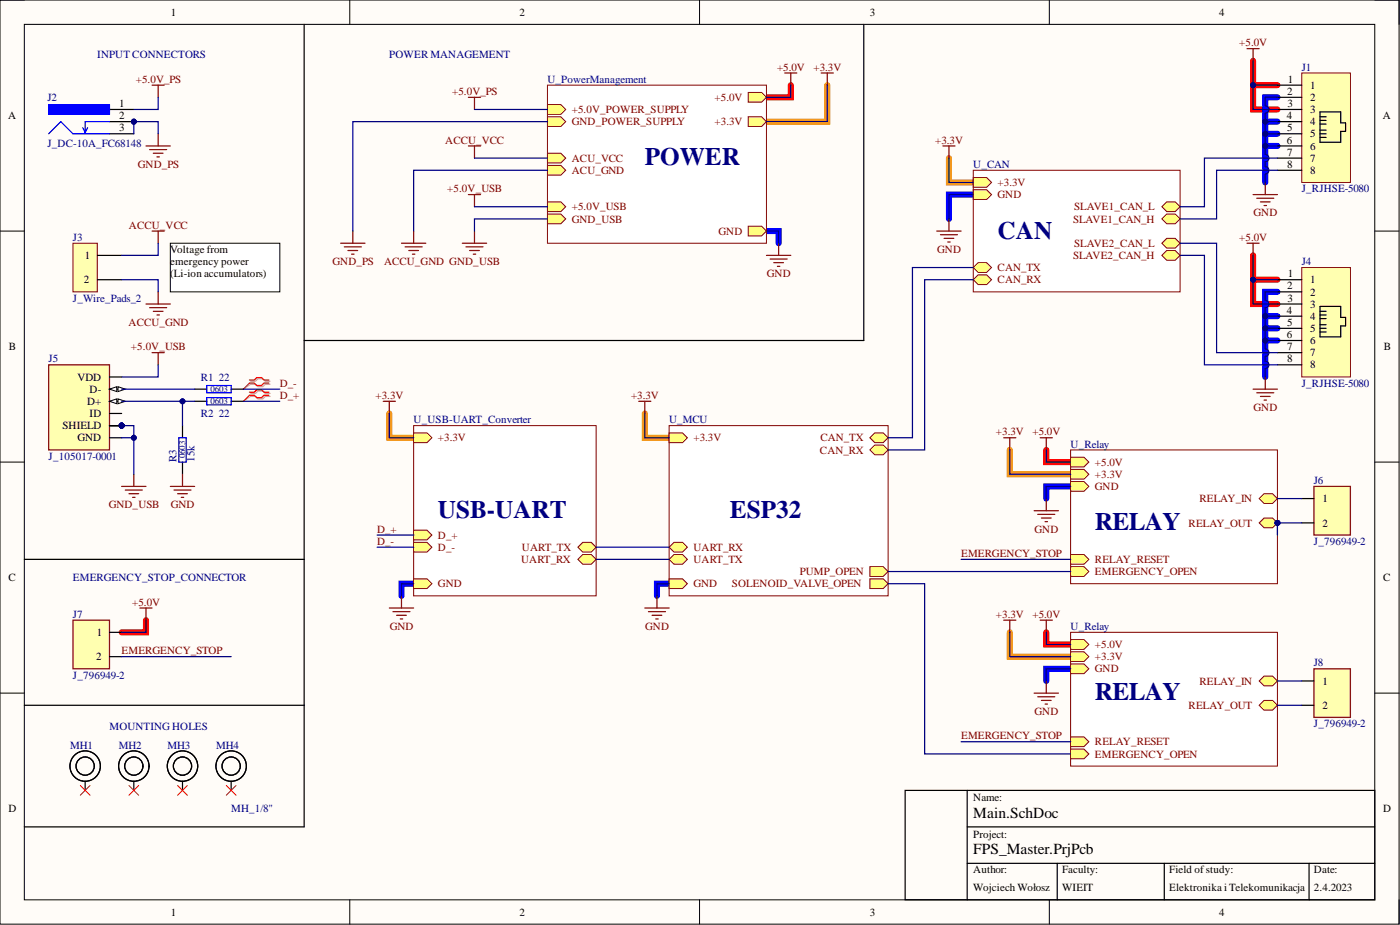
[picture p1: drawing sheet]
<svg xmlns="http://www.w3.org/2000/svg" width="292mm" height="193mm" viewBox="0 0 292 193" stroke-linecap="round" stroke-linejoin="round" font-family="sans-serif">
<defs><g id="words">
<g font-size="5.2" fill="#000080">
<text x="134.5" y="34.4">POWER</text>
<text x="208.1" y="49.9">CAN</text>
<text x="91.4" y="108">USB-UART</text>
<text x="152.3" y="108">ESP32</text>
<text x="228.5" y="110.5">RELAY</text>
<text x="228.5" y="146">RELAY</text>
</g>
<g font-size="3.2">
<text x="203.1" y="170.6">Main.SchDoc</text>
<text x="203.1" y="178.2">FPS_Master.PrjPcb</text>
</g>
<g font-size="2.3">
<text x="35.6" y="3.3">1</text>
<text x="108.4" y="3.3">2</text>
<text x="181.5" y="3.3">3</text>
<text x="254.3" y="3.3">4</text>
<text x="268.7" y="17.3">1</text>
<text x="24.9" y="22.3">1</text>
<text x="268.6" y="19.8">2</text>
<text x="268.6" y="22.3">3</text>
<text x="273.4" y="18.5">1</text>
<text x="273.4" y="21.1">2</text>
<text x="273.4" y="23.6">3</text>
<text x="1.7" y="24.9">A</text>
<text x="24.9" y="24.9">2</text>
<text x="24.9" y="27.4">3</text>
<text x="268.5" y="24.9">4</text>
<text x="268.5" y="29.9">6</text>
<text x="268.6" y="27.4">5</text>
<text x="273.4" y="26.1">4</text>
<text x="273.4" y="28.7">5</text>
<text x="288.5" y="24.9">A</text>
<text x="268.6" y="32.5">7</text>
<text x="268.6" y="35">8</text>
<text x="273.4" y="31.2">6</text>
<text x="273.4" y="33.7">7</text>
<text x="273.4" y="36.3">8</text>
<text x="35.5" y="52.8">Voltage from</text>
<text x="17.5" y="59.1">2</text>
<text x="17.7" y="54">1</text>
<text x="35.5" y="55.3">emergency power</text>
<text x="35.5" y="57.8">(Li-ion accumulators)</text>
<text x="268.7" y="57.8">1</text>
<text x="273.4" y="59.1">1</text>
<text x="268.5" y="65.5">4</text>
<text x="268.6" y="60.4">2</text>
<text x="268.6" y="62.9">3</text>
<text x="273.4" y="61.6">2</text>
<text x="273.4" y="64.2">3</text>
<text x="268.5" y="70.5">6</text>
<text x="268.6" y="68">5</text>
<text x="273.4" y="66.7">4</text>
<text x="273.4" y="69.3">5</text>
<text x="273.4" y="71.8">6</text>
<text x="1.9" y="73.1">B</text>
<text x="268.6" y="73.1">7</text>
<text x="268.6" y="75.6">8</text>
<text x="273.4" y="74.3">7</text>
<text x="273.4" y="76.9">8</text>
<text x="288.7" y="73.1">B</text>
<text x="16.2" y="79.4">VDD</text>
<text x="18.7" y="81.9">D-</text>
<text x="13" y="89.6">SHIELD</text>
<text x="18.2" y="84.5">D+</text>
<text x="18.7" y="87">ID</text>
<text x="16.2" y="92.1">GND</text>
<text x="275.9" y="104.8">1</text>
<text x="275.9" y="109.8">2</text>
<text x="1.8" y="121.3">C</text>
<text x="288.6" y="121.3">C</text>
<text x="20.1" y="137.7">2</text>
<text x="20.2" y="132.7">1</text>
<text x="275.9" y="142.8">1</text>
<text x="275.9" y="147.9">2</text>
<text x="203.1" y="167.2">Name:</text>
<text x="1.8" y="169.5">D</text>
<text x="288.6" y="169.5">D</text>
<text x="203.1" y="174.8">Project:</text>
<text x="203.1" y="182.1">Author:</text>
<text x="203.1" y="185.9">Wojciech Wołosz</text>
<text x="221.6" y="185.9">WIEIT</text>
<text x="221.6" y="182.1">Faculty:</text>
<text x="243.9" y="182.1">Field ofstudy:</text>
<text x="243.9" y="185.9">Elektronika i Telekomunikacja</text>
<text x="274.1" y="182.1">Date:</text>
<text x="274.1" y="185.9">2.4.2023</text>
<text x="35.6" y="191">1</text>
<text x="108.4" y="191">2</text>
<text x="181.5" y="191">3</text>
<text x="254.3" y="191">4</text>
</g>
<g font-size="2.3" fill="#800000">
<text x="258.6" y="9.6">+5.0V</text>
<text x="28.3" y="17.3">+5.0V_PS</text>
<text x="162.1" y="14.7">+5.0V</text>
<text x="169.7" y="14.7">+3.3V</text>
<text x="94.3" y="19.8">+5.0V_PS</text>
<text x="119.3" y="23.6">+5.0V_POWER_SUPPLY</text>
<text x="149.1" y="21.1">+5.0V</text>
<text x="92.9" y="29.9">ACCU_VCC</text>
<text x="119.3" y="26.1">GND_POWER_SUPPLY</text>
<text x="149.1" y="26.1">+3.3V</text>
<text x="195.1" y="29.9">+3.3V</text>
<text x="28.8" y="35">GND_PS</text>
<text x="119.3" y="33.7">ACU_VCC</text>
<text x="93.3" y="40.1">+5.0V_USB</text>
<text x="119.3" y="36.3">ACU_GND</text>
<text x="208.1" y="38.8">+3.3V</text>
<text x="208.1" y="41.4">GND</text>
<text x="26.9" y="47.7">ACCU_VCC</text>
<text x="119.3" y="43.9">+5.0V_USB</text>
<text x="119.3" y="46.4">GND_USB</text>
<text x="223.9" y="46.4">SLAVE1_CAN_H</text>
<text x="224.1" y="43.9">SLAVE1_CAN_L</text>
<text x="261.5" y="45.2">GND</text>
<text x="149.9" y="49">GND</text>
<text x="195.5" y="52.8">GND</text>
<text x="224.1" y="51.5">SLAVE2_CAN_L</text>
<text x="258.6" y="50.2">+5.0V</text>
<text x="69.4" y="55.3">GND_PS</text>
<text x="80.1" y="55.3">ACCU_GND GND_USB</text>
<text x="160" y="57.8">GND</text>
<text x="208.1" y="56.6">CAN_TX</text>
<text x="208.1" y="59.1">CAN_RX</text>
<text x="223.9" y="54">SLAVE2_CAN_H</text>
<text x="26.8" y="68">ACCU_GND</text>
<text x="27.3" y="73.1">+5.0V_USB</text>
<text x="58.4" y="80.7">D_-</text>
<text x="58.4" y="83.2">D_+</text>
<text x="78.4" y="83.2">+3.3V</text>
<text x="131.7" y="83.2">+3.3V</text>
<text x="261.5" y="85.7">GND</text>
<text x="91.4" y="92.1">+3.3V</text>
<text x="144.7" y="92.1">+3.3V</text>
<text x="171.1" y="94.6">CAN_RX</text>
<text x="171.2" y="92.1">CAN_TX</text>
<text x="207.8" y="90.8">+3.3V</text>
<text x="215.4" y="90.8">+5.0V</text>
<text x="228.5" y="97.2">+5.0V</text>
<text x="228.5" y="99.7">+3.3V</text>
<text x="22.7" y="106">GND_USB</text>
<text x="35.6" y="106">GND</text>
<text x="228.5" y="102.2">GND</text>
<text x="250.3" y="104.8">RELAY_IN</text>
<text x="78.7" y="113.6">D_-</text>
<text x="78.7" y="111.1">D_+</text>
<text x="91.4" y="112.4">D_+</text>
<text x="215.8" y="111.1">GND</text>
<text x="248" y="109.8">RELAY_OUT</text>
<text x="91.4" y="114.9">D_-</text>
<text x="108.7" y="117.5">UART_RX</text>
<text x="108.9" y="114.9">UART_TX</text>
<text x="144.7" y="117.5">UART_TX</text>
<text x="144.7" y="114.9">UART_RX</text>
<text x="166.9" y="120">PUMP_OPEN</text>
<text x="200.5" y="116.2">EMERGENCY_STOP</text>
<text x="228.5" y="117.5">RELAY_RESET</text>
<text x="228.5" y="120">EMERGENCY_OPEN</text>
<text x="91.4" y="122.5">GND</text>
<text x="144.7" y="122.5">GND</text>
<text x="152.7" y="122.5">SOLENOID_VALVE_OPEN</text>
<text x="27.6" y="126.3">+5.0V</text>
<text x="81.3" y="131.4">GND</text>
<text x="134.6" y="131.4">GND</text>
<text x="207.8" y="128.9">+3.3V</text>
<text x="215.4" y="128.9">+5.0V</text>
<text x="25.4" y="136.5">EMERGENCY_STOP</text>
<text x="228.5" y="135.2">+5.0V</text>
<text x="228.5" y="137.7">+3.3V</text>
<text x="228.5" y="140.3">GND</text>
<text x="250.3" y="142.8">RELAY_IN</text>
<text x="215.8" y="149.2">GND</text>
<text x="248" y="147.9">RELAY_OUT</text>
<text x="200.5" y="154.2">EMERGENCY_STOP</text>
<text x="228.5" y="155.5">RELAY_RESET</text>
<text x="228.5" y="158">EMERGENCY_OPEN</text>
</g>
<g font-size="2.3" fill="#000080">
<text x="20.3" y="12.2">INPUT CONNECTORS</text>
<text x="81.2" y="12.2">POWER MANAGEMENT</text>
<text x="114.2" y="17.3">U_PowerManagement</text>
<text x="271.6" y="14.7">J1</text>
<text x="9.9" y="21.1">J2</text>
<text x="9.9" y="30.7">J_DC-10A_FC68148</text>
<text x="203.1" y="35">U_CAN</text>
<text x="271.6" y="40.1">J_RJHSE-5080</text>
<text x="15.2" y="50.2">J3</text>
<text x="271.6" y="55.3">J4</text>
<text x="15.2" y="62.9">J_Wire_Pads_2</text>
<text x="10.2" y="75.6">J5</text>
<text x="41.9" y="79.4">R1</text>
<text x="45.7" y="79.4">22</text>
<text x="271.6" y="80.7">J_RJHSE-5080</text>
<text x="41.9" y="87">R2</text>
<text x="45.7" y="87">22</text>
<text x="86.3" y="88.3">U_USB-UART_Converter</text>
<text x="139.6" y="88.3">U_MCU</text>
<text x="10.2" y="95.9">J_105017-0001</text>
<text x="223.4" y="93.4">U_Relay</text>
<text x="36.8" y="96.4" transform="rotate(-90 36.8 96.4)">R3</text>
<text x="40.6" y="96.4" transform="rotate(-90 40.6 96.4)">15k</text>
<text x="274.1" y="101">J6</text>
<text x="274.1" y="113.6">J_796949-2</text>
<text x="15.2" y="121.3">EMERGENCY_STOP_CONNECTOR</text>
<text x="15.2" y="128.9">J7</text>
<text x="223.4" y="131.4">U_Relay</text>
<text x="15.2" y="141.6">J_796949-2</text>
<text x="274.1" y="139">J8</text>
<text x="22.8" y="152.2">MOUNTINGHOLES</text>
<text x="274.1" y="151.7">J_796949-2</text>
<text x="14.6" y="156.2">MH1</text>
<text x="24.8" y="156.2">MH2</text>
<text x="34.9" y="156.2">MH3</text>
<text x="45.1" y="156.2">MH4</text>
<text x="48.2" y="169.5">MH_1/8&quot;</text>
</g>
<g font-size="1.9" fill="#000080">
<text x="43.9" y="81.8">0603</text>
<text x="43.9" y="84.3">0603</text>
<text x="38.7" y="95.6" transform="rotate(-90 38.7 95.6)">0603</text>
</g>
</g></defs>
<path d="M0 0h291.9v192.8h-291.9z" fill-rule="evenodd" fill="#fffcf8"/>
<path d="M0 0h291.9v192.8h-291.9z" fill="none" stroke="#000" stroke-width=".21"/>
<path d="M5.1 5.1h281.7v182.6h-281.7z" fill-rule="evenodd" fill="#fffcf8"/>
<g fill="none" stroke="#000" stroke-width=".21">
<path d="M0 0h5.1M5.1 5.1h281.7v182.6h-281.7zM73 0v5.1M146 0v5.1M218.9 0v5.1M286.8 0h5.1v5.1M0 48.2h5.1M286.8 48.2h5.1M0 96.4h5.1M286.8 96.4h5.1M0 144.6h5.1M286.8 144.6h5.1"/>
<path d="M73 187.7v5.1M146 187.7v5.1M218.9 187.7v5.1M291.9 187.7v5.1"/>
</g>
<g fill="none" stroke="#00f" stroke-width="1.3">
<path d="M264 27.9h2.5M264 30.4h2.5M266.5 25.4h-2.5v12.7M266.5 20.3h-2.5v5.1M159.9 48.2h2.6v2.5M203.1 40.6h-5.1v5.1M264 71v7.6M264 66h2.5M264 68.5h2.5M266.5 60.9h-2.5v10.1h2.5M223.4 101.5h-5.1v2.5M86.3 121.8h-2.5v2.5"/>
<path d="M139.6 121.8h-2.5v2.5M223.4 139.5h-5.1v2.6"/>
</g>
<path d="M165 17.8v2.5h-5.1M261.4 12.7v5.1h5.1M261.4 17.8v5h5.1M261.4 53.3v5.1h5.1M261.4 58.4v5h5.1M218.3 93.9v2.5h5.1M30.5 129.4v2.5h-5.1M218.3 131.9v2.6h5.1" fill="none" stroke="#f00" stroke-width="1.3"/>
<path d="M172.6 17.8v7.6h-12.7M198 33v5.1h5.1M81.2 86.3v5h5.1M134.5 86.3v5h5.1M210.7 93.9v5h12.7M210.7 131.9v5.1h12.7" fill="none" stroke="#f90" stroke-width="1.3"/>
<path d="M188.9 164.9h97.9v22.8h-97.9zM201.8 164.9v22.8M201.8 172.5h85M201.8 180.1h85M220.6 180.1v7.6M242.9 180.1v7.6M273.1 180.1v7.6" fill="none" stroke="#000" stroke-width=".25"/>
<path d="M15.2 50.7h5.1v10.2h-5.1z" fill-rule="evenodd" fill="#ffffb0"/>
<path d="M15.2 50.7h5.1v10.2h-5.1z" fill="none" stroke="#800000" stroke-width=".21"/>
<path d="M20.3 53.3h5.1M20.3 58.4h5.1" fill="none" stroke="#000" stroke-width=".25"/>
<circle cx="27.9" cy="25.4" r=".51" fill="#000080"/>
<circle cx="27.9" cy="25.4" r=".51" fill="none" stroke="#000080" stroke-width=".21"/>
<path d="M22.8 22.8h5.1M22.8 25.4h5.1" fill="none" stroke="#000" stroke-width=".25"/>
<circle cx="27.9" cy="25.4" r=".51" fill="#000080"/>
<circle cx="27.9" cy="25.4" r=".51" fill="none" stroke="#000080" stroke-width=".21"/>
<path d="M22.8 27.9h5.1" fill="none" stroke="#000" stroke-width=".25"/>
<path d="M10.2 27.9l2.5-2.5 2.5 2.5h7.6M10.2 21.8h12.6v2.1h-12.6zM22.8 25.4h-5v2.3" fill="none" stroke="#00f" stroke-width=".25"/>
<path d="M10.2 21.8h12.6v2.1h-12.6z" fill-rule="evenodd" fill="#00f"/>
<path d="M10.2 21.8h12.6v2.1h-12.6z" fill="none" stroke="#00f" stroke-width=".21"/>
<path d="M17.3 26.6l.5 1.1 .5-1.1" fill="none" stroke="#00f" stroke-width=".25"/>
<path d="M31.7 17.8h2.6M33 17.8v2.5M30.5 30.4h5M31.2 31.2h3.6M32 32h2M32.7 32.7h.6M33 27.9v2.5" fill="none" stroke="#800000" stroke-width=".25"/>
<circle cx="25.4" cy="88.8" r=".51" fill="#000080"/>
<circle cx="25.4" cy="88.8" r=".51" fill="none" stroke="#000080" stroke-width=".21"/>
<circle cx="25.4" cy="88.8" r=".51" fill="#000080"/>
<circle cx="25.4" cy="88.8" r=".51" fill="none" stroke="#000080" stroke-width=".21"/>
<circle cx="25.4" cy="88.8" r=".51" fill="#000080"/>
<circle cx="25.4" cy="88.8" r=".51" fill="none" stroke="#000080" stroke-width=".21"/>
<circle cx="25.4" cy="88.8" r=".51" fill="#000080"/>
<circle cx="25.4" cy="88.8" r=".51" fill="none" stroke="#000080" stroke-width=".21"/>
<path d="M10.2 76.1h12.6v17.8h-12.6z" fill-rule="evenodd" fill="#ffffb0"/>
<path d="M10.2 76.1h12.6v17.8h-12.6z" fill="none" stroke="#800000" stroke-width=".25"/>
<path d="M22.8 83.7h2.6" fill="none" stroke="#000" stroke-width=".25"/>
<path d="M22.8 83.7l1.6-.5v1z" fill="#f8fcff"/>
<path d="M22.8 83.7l1.6-.5v1z" fill="none" stroke="#000" stroke-width=".21"/>
<path d="M24.6 83.2l1.5 .5-1.5 .5z" fill="#f8fcff"/>
<path d="M24.6 83.2l1.5 .5-1.5 .5z" fill="none" stroke="#000" stroke-width=".21"/>
<path d="M22.8 81.2h2.6" fill="none" stroke="#000" stroke-width=".25"/>
<path d="M22.8 81.2l1.6-.5v1z" fill="#f8fcff"/>
<path d="M22.8 81.2l1.6-.5v1z" fill="none" stroke="#000" stroke-width=".21"/>
<path d="M24.6 80.7l1.5 .5-1.5 .5z" fill="#f8fcff"/>
<path d="M24.6 80.7l1.5 .5-1.5 .5z" fill="none" stroke="#000" stroke-width=".21"/>
<path d="M22.8 78.6h2.6M22.8 86.3h2.6M22.8 91.3h2.6M22.8 88.8h2.6" fill="none" stroke="#000" stroke-width=".25"/>
<circle cx="25.4" cy="88.8" r=".51" fill="#000080"/>
<circle cx="25.4" cy="88.8" r=".51" fill="none" stroke="#000080" stroke-width=".21"/>
<path d="M22.8 88.8h2.6" fill="none" stroke="#000" stroke-width=".25"/>
<circle cx="25.4" cy="88.8" r=".51" fill="#000080"/>
<circle cx="25.4" cy="88.8" r=".51" fill="none" stroke="#000080" stroke-width=".21"/>
<path d="M22.8 88.8h2.6" fill="none" stroke="#000" stroke-width=".25"/>
<circle cx="25.4" cy="88.8" r=".51" fill="#000080"/>
<circle cx="25.4" cy="88.8" r=".51" fill="none" stroke="#000080" stroke-width=".21"/>
<path d="M22.8 88.8h2.6" fill="none" stroke="#000" stroke-width=".25"/>
<circle cx="25.4" cy="88.8" r=".51" fill="#000080"/>
<circle cx="25.4" cy="88.8" r=".51" fill="none" stroke="#000080" stroke-width=".21"/>
<path d="M52.3 79.5h1l.5-.5h1l.5 .5h1.1M52.3 80.2h1l.5 .5h1l.5-.5h1.1M52.3 82.1h1l.5-.5h1l.5 .5h1.1M52.3 82.7h1l.5 .5h1l.5-.5h1.1" fill="none" stroke="#d0a19e" stroke-width=".25"/>
<path d="M52.3 80.2l-1.5 1M52.3 82.7l-1.5 1" fill="none" stroke="#d0a19e" stroke-width=".21"/>
<path d="M52 79.3h1.1l.5-.5h1l.5 .5h1M52 79.9h1.1l.5 .5h1l.5-.5h1M52 81.8h1.1l.5-.5h1l.5 .5h1M52 82.4h1.1l.5 .6h1l.5-.6h1" fill="none" stroke="#f00" stroke-width=".25"/>
<path d="M52 79.9l-1.2 1.3M52 82.4l-1.2 1.3" fill="none" stroke="#f00" stroke-width=".21"/>
<path d="M38.1 88.8v2.5M38.1 96.4v2.5M40.6 81.2h2.6M40.6 83.7h2.6M48.2 81.2h2.6M48.2 83.7h2.6" fill="none" stroke="#000" stroke-width=".25"/>
<path d="M37.3 91.3h1.5v5.1h-1.5zM43.2 80.4h5v1.5h-5zM43.2 83h5v1.5h-5z" fill="none" stroke="#00f" stroke-width=".25"/>
<g fill="none" stroke="#800000" stroke-width=".25">
<path d="M31.7 48.2h2.6M33 48.2v2.5M30.5 63.4h5M31.2 64.2h3.6M32 64.9h2M32.7 65.7h.6M33 60.9v2.5M38.1 98.9v2.6M35.5 101.5h5.1M36.3 102.2h3.6M37.1 103h2M37.8 103.8h.5"/>
<path d="M29.2 126.8h2.5M30.5 126.8v2.6"/>
</g>
<path d="M223.4 131.9h43.1v27.9h-43.1z" fill-rule="evenodd" fill="#fff"/>
<path d="M223.4 131.9h43.1v27.9h-43.1z" fill="none" stroke="#800000" stroke-width=".21"/>
<path d="M262.7 142.1l1-1.1h1.8l1 1.1-1 1h-1.8z" fill-rule="evenodd" fill="#ffff80"/>
<path d="M262.7 142.1l1-1.1h1.8l1 1.1-1 1h-1.8z" fill="none" stroke="#800000" stroke-width=".21"/>
<path d="M262.7 147.1l1-1h1.8l1 1-1 1h-1.8z" fill-rule="evenodd" fill="#ffff80"/>
<path d="M262.7 147.1l1-1h1.8l1 1-1 1h-1.8z" fill="none" stroke="#800000" stroke-width=".21"/>
<path d="M223.4 138.5h2.8l1 1-1 1h-2.8z" fill-rule="evenodd" fill="#ffff80"/>
<path d="M223.4 138.5h2.8l1 1-1 1h-2.8z" fill="none" stroke="#800000" stroke-width=".21"/>
<path d="M223.4 133.4h2.8l1 1.1-1 1h-2.8z" fill-rule="evenodd" fill="#ffff80"/>
<path d="M223.4 133.4h2.8l1 1.1-1 1h-2.8z" fill="none" stroke="#800000" stroke-width=".21"/>
<path d="M223.4 153.7h2.8l1 1-1 1.1h-2.8z" fill-rule="evenodd" fill="#ffff80"/>
<path d="M223.4 153.7h2.8l1 1-1 1.1h-2.8z" fill="none" stroke="#800000" stroke-width=".21"/>
<path d="M223.4 156.3h2.8l1 1-1 1h-2.8z" fill-rule="evenodd" fill="#ffff80"/>
<path d="M223.4 156.3h2.8l1 1-1 1h-2.8z" fill="none" stroke="#800000" stroke-width=".21"/>
<path d="M223.4 136h2.8l1 1-1 1h-2.8z" fill-rule="evenodd" fill="#ffff80"/>
<path d="M223.4 136h2.8l1 1-1 1h-2.8z" fill="none" stroke="#800000" stroke-width=".21"/>
<path d="M274.1 139.5h7.7v10.2h-7.7z" fill-rule="evenodd" fill="#ffffb0"/>
<path d="M274.1 139.5h7.7v10.2h-7.7z" fill="none" stroke="#800000" stroke-width=".25"/>
<path d="M271.6 142.1h2.5M271.6 147.1h2.5" fill="none" stroke="#000" stroke-width=".25"/>
<path d="M15.2 129.4h7.6v10.1h-7.6z" fill-rule="evenodd" fill="#ffffb0"/>
<g fill="none" stroke="#800000" stroke-width=".25">
<path d="M31.7 73.6h2.6M33 73.6v2.5M27.9 98.9v2.6M25.4 101.5h5.1M26.1 102.2h3.6M26.9 103h2M27.7 103.8h.5M15.2 129.4h7.6v10.1h-7.6zM217 129.4h2.6M218.3 129.4v2.5M215.8 144.6h5M216.5 145.4h3.6"/>
<path d="M217.3 146.1h2M218 146.9h.6M218.3 142.1v2.5"/>
</g>
<g fill="none" stroke="#000" stroke-width=".25">
<path d="M63.5 5.1v167.4h-58.4M5.1 116.7h58.4M22.8 131.9h2.6M22.8 137h2.6M5.1 147.1h58.4M17.8 163v1.9M27.9 163v1.9M38.1 163v1.9M48.2 163v1.9"/>
<circle cx="17.8" cy="159.8" r="1.9"/>
<circle cx="17.8" cy="159.8" r="3.2"/>
<circle cx="27.9" cy="159.8" r="1.9"/>
<circle cx="27.9" cy="159.8" r="3.2"/>
<circle cx="38.1" cy="159.8" r="1.9"/>
<circle cx="38.1" cy="159.8" r="3.2"/>
<circle cx="48.2" cy="159.8" r="1.9"/>
<circle cx="48.2" cy="159.8" r="3.2"/>
</g>
<path d="M16.8 163.9l2 2M18.8 163.9l-2 2M26.9 163.9l2 2M28.9 163.9l-2 2M37.1 163.9l2 2M39.1 163.9l-2 2M47.2 163.9l2 2M49.2 163.9l-2 2" fill="none" stroke="#f00" stroke-width=".21"/>
<path d="M271.6 15.2h10.2v22.9h-10.2z" fill-rule="evenodd" fill="#ffffb0"/>
<path d="M271.6 15.2h10.2v22.9h-10.2z" fill="none" stroke="#800000" stroke-width=".21"/>
<g fill="none" stroke="#000" stroke-width=".25">
<path d="M266.5 17.8h5.1M266.5 20.3h5.1M266.5 22.8h5.1M266.5 25.4h5.1M266.5 27.9h5.1M266.5 30.4h5.1M266.5 33h5.1M266.5 35.5h5.1M275.4 27.9h1.3M275.4 23.3h4.3v2.3h1v1.8h-1v2.3h-4.3zM275.4 24.4h1.3M275.4 25.1h1.3"/>
<path d="M275.4 25.9h1.3M275.4 27.2h1.3M275.4 28.7h1.3"/>
</g>
<path d="M260.2 10.2h2.5M261.4 10.2v2.5" fill="none" stroke="#800000" stroke-width=".25"/>
<path d="M271.6 55.8h10.2v22.8h-10.2z" fill-rule="evenodd" fill="#ffffb0"/>
<path d="M271.6 55.8h10.2v22.8h-10.2z" fill="none" stroke="#800000" stroke-width=".21"/>
<g fill="none" stroke="#000" stroke-width=".25">
<path d="M266.5 58.4h5.1M266.5 60.9h5.1M266.5 63.4h5.1M266.5 66h5.1M266.5 68.5h5.1M266.5 71h5.1M266.5 73.6h5.1M266.5 76.1h5.1M275.4 68.5h1.3M275.4 63.9h4.3v2.3h1v1.8h-1v2.3h-4.3zM275.4 64.9h1.3M275.4 65.7h1.3"/>
<path d="M275.4 66.5h1.3M275.4 67.7h1.3M275.4 69.3h1.3"/>
</g>
<path d="M264 38.1v2.5M260.2 50.7h2.5M261.4 50.7v2.6M261.4 40.6h5.1M262.2 41.4h3.6M263 42.1h2M263.7 42.9h.5M264 78.6v2.6M261.4 81.2h5.1M262.2 81.9h3.6M263 82.7h2M263.7 83.5h.5" fill="none" stroke="#800000" stroke-width=".25"/>
<path d="M203.1 35.5h43.1v25.4h-43.1z" fill-rule="evenodd" fill="#fff"/>
<path d="M203.1 35.5h43.1v25.4h-43.1z" fill="none" stroke="#800000" stroke-width=".21"/>
<path d="M203.1 37h2.8l1 1.1-1 1h-2.8z" fill-rule="evenodd" fill="#ffff80"/>
<path d="M203.1 37h2.8l1 1.1-1 1h-2.8z" fill="none" stroke="#800000" stroke-width=".21"/>
<path d="M203.1 39.6h2.8l1 1-1 1h-2.8z" fill-rule="evenodd" fill="#ffff80"/>
<path d="M203.1 39.6h2.8l1 1-1 1h-2.8z" fill="none" stroke="#800000" stroke-width=".21"/>
<path d="M203.1 55.8l1-1h1.8l1 1-1 1h-1.8z" fill-rule="evenodd" fill="#ffff80"/>
<path d="M203.1 55.8l1-1h1.8l1 1-1 1h-1.8z" fill="none" stroke="#800000" stroke-width=".21"/>
<path d="M203.1 58.4l1-1.1h1.8l1 1.1-1 1h-1.8z" fill-rule="evenodd" fill="#ffff80"/>
<path d="M203.1 58.4l1-1.1h1.8l1 1.1-1 1h-1.8z" fill="none" stroke="#800000" stroke-width=".21"/>
<path d="M242.4 45.7l1-1h1.8l1 1-1 1h-1.8z" fill-rule="evenodd" fill="#ffff80"/>
<path d="M242.4 45.7l1-1h1.8l1 1-1 1h-1.8z" fill="none" stroke="#800000" stroke-width=".21"/>
<path d="M242.4 43.1l1-1h1.8l1 1-1 1h-1.8z" fill-rule="evenodd" fill="#ffff80"/>
<path d="M242.4 43.1l1-1h1.8l1 1-1 1h-1.8z" fill="none" stroke="#800000" stroke-width=".21"/>
<path d="M242.4 53.3l1-1h1.8l1 1-1 1h-1.8z" fill-rule="evenodd" fill="#ffff80"/>
<path d="M242.4 53.3l1-1h1.8l1 1-1 1h-1.8z" fill="none" stroke="#800000" stroke-width=".21"/>
<path d="M242.4 50.7l1-1h1.8l1 1-1 1.1h-1.8z" fill-rule="evenodd" fill="#ffff80"/>
<path d="M242.4 50.7l1-1h1.8l1 1-1 1.1h-1.8z" fill="none" stroke="#800000" stroke-width=".21"/>
<path d="M196.7 30.4h2.6M198 30.4v2.6M195.5 48.2h5M196.2 49h3.6M197 49.7h2M197.7 50.5h.5M198 45.7v2.5" fill="none" stroke="#800000" stroke-width=".25"/>
<path d="M114.2 17.8h45.7v32.9h-45.7z" fill-rule="evenodd" fill="#fff"/>
<path d="M114.2 17.8h45.7v32.9h-45.7z" fill="none" stroke="#800000" stroke-width=".21"/>
<path d="M156.1 24.4h2.8l1 1-1 1h-2.8z" fill-rule="evenodd" fill="#ffff80"/>
<path d="M156.1 24.4h2.8l1 1-1 1h-2.8z" fill="none" stroke="#800000" stroke-width=".21"/>
<path d="M156.1 19.3h2.8l1 1-1 1h-2.8z" fill-rule="evenodd" fill="#ffff80"/>
<path d="M156.1 19.3h2.8l1 1-1 1h-2.8z" fill="none" stroke="#800000" stroke-width=".21"/>
<path d="M156.1 47.2h2.8l1 1-1 1h-2.8z" fill-rule="evenodd" fill="#ffff80"/>
<path d="M156.1 47.2h2.8l1 1-1 1h-2.8z" fill="none" stroke="#800000" stroke-width=".21"/>
<path d="M114.2 21.8h2.8l1 1-1 1.1h-2.8z" fill-rule="evenodd" fill="#ffff80"/>
<path d="M114.2 21.8h2.8l1 1-1 1.1h-2.8z" fill="none" stroke="#800000" stroke-width=".21"/>
<path d="M114.2 42.1h2.8l1 1-1 1h-2.8z" fill-rule="evenodd" fill="#ffff80"/>
<path d="M114.2 42.1h2.8l1 1-1 1h-2.8z" fill="none" stroke="#800000" stroke-width=".21"/>
<path d="M114.2 32h2.8l1 1-1 1h-2.8z" fill-rule="evenodd" fill="#ffff80"/>
<path d="M114.2 32h2.8l1 1-1 1h-2.8z" fill="none" stroke="#800000" stroke-width=".21"/>
<path d="M114.2 24.4h2.8l1 1-1 1h-2.8z" fill-rule="evenodd" fill="#ffff80"/>
<path d="M114.2 24.4h2.8l1 1-1 1h-2.8z" fill="none" stroke="#800000" stroke-width=".21"/>
<path d="M114.2 44.7h2.8l1 1-1 1h-2.8z" fill-rule="evenodd" fill="#ffff80"/>
<path d="M114.2 44.7h2.8l1 1-1 1h-2.8z" fill="none" stroke="#800000" stroke-width=".21"/>
<path d="M114.2 34.5h2.8l1 1-1 1h-2.8z" fill-rule="evenodd" fill="#ffff80"/>
<path d="M114.2 34.5h2.8l1 1-1 1h-2.8z" fill="none" stroke="#800000" stroke-width=".21"/>
<g fill="none" stroke="#800000" stroke-width=".25">
<path d="M163.7 15.2h2.6M165 15.2v2.6M171.3 15.2h2.6M172.6 15.2v2.6M97.7 20.3h2.6M97.7 30.4h2.6M99 20.3v2.5M99 30.4v2.6M71.1 50.7h5.1M71.8 51.5h3.6M72.6 52.3h2M73.4 53h.5"/>
<path d="M73.6 48.2v2.5M83.8 50.7h5M84.5 51.5h3.6M85.3 52.3h2M86 53h.6M86.3 48.2v2.5M96.5 50.7h5M97.2 51.5h3.6M97.7 40.6h2.6M98 52.3h2M98.7 53h.5M99 40.6v2.5"/>
<path d="M99 48.2v2.5M159.9 53.3h5.1M160.7 54h3.5M161.4 54.8h2.1M162.2 55.6h.5M162.5 50.7v2.6"/>
</g>
<path d="M139.6 88.8h45.7v35.5h-45.7z" fill-rule="evenodd" fill="#fff"/>
<path d="M139.6 88.8h45.7v35.5h-45.7z" fill="none" stroke="#800000" stroke-width=".21"/>
<path d="M139.6 90.3h2.8l1 1-1 1h-2.8z" fill-rule="evenodd" fill="#ffff80"/>
<path d="M139.6 90.3h2.8l1 1-1 1h-2.8z" fill="none" stroke="#800000" stroke-width=".21"/>
<path d="M139.6 120.8h2.8l1 1-1 1h-2.8z" fill-rule="evenodd" fill="#ffff80"/>
<path d="M139.6 120.8h2.8l1 1-1 1h-2.8z" fill="none" stroke="#800000" stroke-width=".21"/>
<path d="M181.5 91.3l1-1h1.8l1 1-1 1h-1.8z" fill-rule="evenodd" fill="#ffff80"/>
<path d="M181.5 91.3l1-1h1.8l1 1-1 1h-1.8z" fill="none" stroke="#800000" stroke-width=".21"/>
<path d="M181.5 93.9l1-1.1h1.8l1 1.1-1 1h-1.8z" fill-rule="evenodd" fill="#ffff80"/>
<path d="M181.5 93.9l1-1.1h1.8l1 1.1-1 1h-1.8z" fill="none" stroke="#800000" stroke-width=".21"/>
<path d="M139.6 116.7l1-1h1.8l1 1-1 1h-1.8z" fill-rule="evenodd" fill="#ffff80"/>
<path d="M139.6 116.7l1-1h1.8l1 1-1 1h-1.8z" fill="none" stroke="#800000" stroke-width=".21"/>
<path d="M139.6 114.2l1-1.1h1.8l1 1.1-1 1h-1.8z" fill-rule="evenodd" fill="#ffff80"/>
<path d="M139.6 114.2l1-1.1h1.8l1 1.1-1 1h-1.8z" fill="none" stroke="#800000" stroke-width=".21"/>
<path d="M181.5 118.2h2.8l1 1-1 1h-2.8z" fill-rule="evenodd" fill="#ffff80"/>
<path d="M181.5 118.2h2.8l1 1-1 1h-2.8z" fill="none" stroke="#800000" stroke-width=".21"/>
<path d="M181.5 120.8h2.8l1 1-1 1h-2.8z" fill-rule="evenodd" fill="#ffff80"/>
<path d="M181.5 120.8h2.8l1 1-1 1h-2.8z" fill="none" stroke="#800000" stroke-width=".21"/>
<path d="M133.3 83.7h2.5M134.5 83.7v2.6M134.5 126.8h5.1M135.3 127.6h3.5M136.1 128.4h2M136.8 129.1h.5M137.1 124.3v2.5" fill="none" stroke="#800000" stroke-width=".25"/>
<path d="M86.3 88.8h38.1v35.5h-38.1z" fill-rule="evenodd" fill="#fff"/>
<path d="M86.3 88.8h38.1v35.5h-38.1z" fill="none" stroke="#800000" stroke-width=".21"/>
<path d="M86.3 90.3h2.8l1 1-1 1h-2.8z" fill-rule="evenodd" fill="#ffff80"/>
<path d="M86.3 90.3h2.8l1 1-1 1h-2.8z" fill="none" stroke="#800000" stroke-width=".21"/>
<path d="M86.3 120.8h2.8l1 1-1 1h-2.8z" fill-rule="evenodd" fill="#ffff80"/>
<path d="M86.3 120.8h2.8l1 1-1 1h-2.8z" fill="none" stroke="#800000" stroke-width=".21"/>
<path d="M86.3 110.6h2.8l1 1-1 1h-2.8z" fill-rule="evenodd" fill="#ffff80"/>
<path d="M86.3 110.6h2.8l1 1-1 1h-2.8z" fill="none" stroke="#800000" stroke-width=".21"/>
<path d="M86.3 113.1h2.8l1 1.1-1 1h-2.8z" fill-rule="evenodd" fill="#ffff80"/>
<path d="M86.3 113.1h2.8l1 1.1-1 1h-2.8z" fill="none" stroke="#800000" stroke-width=".21"/>
<path d="M120.6 114.2l1-1.1h1.8l1 1.1-1 1h-1.8z" fill-rule="evenodd" fill="#ffff80"/>
<path d="M120.6 114.2l1-1.1h1.8l1 1.1-1 1h-1.8z" fill="none" stroke="#800000" stroke-width=".21"/>
<path d="M120.6 116.7l1-1h1.8l1 1-1 1h-1.8z" fill-rule="evenodd" fill="#ffff80"/>
<path d="M120.6 116.7l1-1h1.8l1 1-1 1h-1.8z" fill="none" stroke="#800000" stroke-width=".21"/>
<path d="M80 83.7h2.5M81.2 83.7v2.6M81.2 126.8h5.1M82 127.6h3.5M82.8 128.4h2M83.5 129.1h.5M83.8 124.3v2.5" fill="none" stroke="#800000" stroke-width=".25"/>
<path d="M223.4 93.9h43.1v27.9h-43.1z" fill-rule="evenodd" fill="#fff"/>
<path d="M223.4 93.9h43.1v27.9h-43.1z" fill="none" stroke="#800000" stroke-width=".21"/>
<circle cx="266.5" cy="109.1" r=".51" fill="#000080"/>
<circle cx="266.5" cy="109.1" r=".51" fill="none" stroke="#000080" stroke-width=".21"/>
<path d="M262.7 104l1-1h1.8l1 1-1 1h-1.8z" fill-rule="evenodd" fill="#ffff80"/>
<path d="M262.7 104l1-1h1.8l1 1-1 1h-1.8z" fill="none" stroke="#800000" stroke-width=".21"/>
<path d="M262.7 109.1l1-1h1.8l1 1-1 1h-1.8z" fill-rule="evenodd" fill="#ffff80"/>
<path d="M262.7 109.1l1-1h1.8l1 1-1 1h-1.8z" fill="none" stroke="#800000" stroke-width=".21"/>
<circle cx="266.5" cy="109.1" r=".51" fill="#000080"/>
<circle cx="266.5" cy="109.1" r=".51" fill="none" stroke="#000080" stroke-width=".21"/>
<path d="M223.4 100.5h2.8l1 1-1 1h-2.8z" fill-rule="evenodd" fill="#ffff80"/>
<path d="M223.4 100.5h2.8l1 1-1 1h-2.8z" fill="none" stroke="#800000" stroke-width=".21"/>
<path d="M223.4 95.4h2.8l1 1-1 1h-2.8z" fill-rule="evenodd" fill="#ffff80"/>
<path d="M223.4 95.4h2.8l1 1-1 1h-2.8z" fill="none" stroke="#800000" stroke-width=".21"/>
<path d="M223.4 115.7h2.8l1 1-1 1h-2.8z" fill-rule="evenodd" fill="#ffff80"/>
<path d="M223.4 115.7h2.8l1 1-1 1h-2.8z" fill="none" stroke="#800000" stroke-width=".21"/>
<path d="M223.4 118.2h2.8l1 1-1 1h-2.8z" fill-rule="evenodd" fill="#ffff80"/>
<path d="M223.4 118.2h2.8l1 1-1 1h-2.8z" fill="none" stroke="#800000" stroke-width=".21"/>
<path d="M223.4 97.9h2.8l1 1-1 1.1h-2.8z" fill-rule="evenodd" fill="#ffff80"/>
<path d="M223.4 97.9h2.8l1 1-1 1.1h-2.8z" fill="none" stroke="#800000" stroke-width=".21"/>
<path d="M274.1 101.5h7.7v10.1h-7.7z" fill-rule="evenodd" fill="#ffffb0"/>
<path d="M215.8 106.5h5M216.5 107.3h3.6M217.3 108.1h2M218 108.8h.6M218.3 104v2.5M274.1 101.5h7.7v10.1h-7.7z" fill="none" stroke="#800000" stroke-width=".25"/>
<path d="M180.2 5.1v65.9h-116.7M271.6 104h2.5M271.6 109.1h2.5" fill="none" stroke="#000" stroke-width=".25"/>
<path d="M35.5 50.7h22.9v10.2h-22.9z" fill-rule="evenodd" fill="#fff"/>
<path d="M35.5 50.7h22.9v10.2h-22.9z" fill="none" stroke="#000" stroke-width=".21"/>
<path d="M209.4 91.3h2.6M210.7 91.3v2.6M217 91.3h2.6M218.3 91.3v2.6M209.4 129.4h2.6M210.7 129.4v2.5" fill="none" stroke="#800000" stroke-width=".25"/>
<path d="M27.9 27.9v-2.5h5.1v2.5M33 20.3v2.5h-5.1M25.4 58.4h7.6v2.5M33 50.7v2.6h-7.6M33 76.1v2.5h-7.6M50.8 81.2h7.6M50.8 83.7h7.6M25.4 137h22.8M266.5 147.1h5.1" fill="none" stroke="#000080" stroke-width=".25"/>
<circle cx="27.9" cy="25.4" r=".51" fill="#000080"/>
<circle cx="27.9" cy="25.4" r=".51" fill="none" stroke="#000080" stroke-width=".21"/>
<path d="M261.4 53.3v5.1h5.1M218.3 131.9v2.6h5.1M223.4 139.5h-5.1v2.6" fill="none" stroke="#000080" stroke-width=".25"/>
<circle cx="261.5" cy="58.4" r=".51" fill="#000080"/>
<circle cx="261.5" cy="58.4" r=".51" fill="none" stroke="#000080" stroke-width=".21"/>
<g fill="none" stroke="#000080" stroke-width=".25">
<path d="M172.6 17.8v7.6h-12.7M99 22.8h15.2M99 33h15.2M198 33v5.1h5.1M99 43.1h15.2M203.1 40.6h-5.1v5.1M81.2 86.3v5h5.1M134.5 86.3v5h5.1M78.7 114.2h7.6M78.7 111.6h7.6M124.4 114.2h15.2M124.4 116.7h15.2"/>
<path d="M266.5 109.1h5.1M86.3 121.8h-2.5v2.5M139.6 121.8h-2.5v2.5M200.5 154.7h22.9M266.5 142.1h5.1"/>
</g>
<circle cx="266.5" cy="109.1" r=".51" fill="#000080"/>
<circle cx="266.5" cy="109.1" r=".51" fill="none" stroke="#000080" stroke-width=".21"/>
<path d="M261.4 12.7v5.1h5.1M203.1 55.8h-12.7v35.5h-5.1M203.1 58.4h-10.2v35.5h-7.6M185.3 119.2h38.1M200.5 116.7h22.9M223.4 101.5h-5.1v2.5M266.5 104h5.1M185.3 121.8h7.6v35.5h30.5" fill="none" stroke="#000080" stroke-width=".25"/>
<circle cx="261.5" cy="17.8" r=".51" fill="#000080"/>
<circle cx="261.5" cy="17.8" r=".51" fill="none" stroke="#000080" stroke-width=".21"/>
<path d="M261.4 17.8v5h5.1" fill="none" stroke="#000080" stroke-width=".25"/>
<circle cx="261.5" cy="17.8" r=".51" fill="#000080"/>
<circle cx="261.5" cy="17.8" r=".51" fill="none" stroke="#000080" stroke-width=".21"/>
<path d="M261.4 58.4v5h5.1" fill="none" stroke="#000080" stroke-width=".25"/>
<circle cx="261.5" cy="58.4" r=".51" fill="#000080"/>
<circle cx="261.5" cy="58.4" r=".51" fill="none" stroke="#000080" stroke-width=".21"/>
<path d="M266.5 60.9h-2.5v1.8a.76 .76 0 0 1 .7 .7 .76 .76 0 0 1-.7 .8v6.8h2.5" fill="none" stroke="#000080" stroke-width=".25"/>
<circle cx="264" cy="71" r=".51" fill="#000080"/>
<circle cx="264" cy="71" r=".51" fill="none" stroke="#000080" stroke-width=".21"/>
<circle cx="264" cy="68.5" r=".51" fill="#000080"/>
<circle cx="264" cy="68.5" r=".51" fill="none" stroke="#000080" stroke-width=".21"/>
<circle cx="264" cy="66" r=".51" fill="#000080"/>
<circle cx="264" cy="66" r=".51" fill="none" stroke="#000080" stroke-width=".21"/>
<path d="M25.4 88.8h2.5v10.1M25.4 81.2h15.2M30.5 129.4v2.5h-5.1" fill="none" stroke="#000080" stroke-width=".25"/>
<circle cx="25.4" cy="88.8" r=".51" fill="#000080"/>
<circle cx="25.4" cy="88.8" r=".51" fill="none" stroke="#000080" stroke-width=".21"/>
<circle cx="27.9" cy="91.3" r=".51" fill="#000080"/>
<circle cx="27.9" cy="91.3" r=".51" fill="none" stroke="#000080" stroke-width=".21"/>
<path d="M25.4 91.3h2.5" fill="none" stroke="#000080" stroke-width=".25"/>
<circle cx="27.9" cy="91.3" r=".51" fill="#000080"/>
<circle cx="27.9" cy="91.3" r=".51" fill="none" stroke="#000080" stroke-width=".21"/>
<path d="M38.1 83.7v5.1" fill="none" stroke="#000080" stroke-width=".25"/>
<circle cx="38.1" cy="83.7" r=".51" fill="#000080"/>
<circle cx="38.1" cy="83.7" r=".51" fill="none" stroke="#000080" stroke-width=".21"/>
<path d="M25.4 83.7h15.2" fill="none" stroke="#000080" stroke-width=".25"/>
<circle cx="38.1" cy="83.7" r=".51" fill="#000080"/>
<circle cx="38.1" cy="83.7" r=".51" fill="none" stroke="#000080" stroke-width=".21"/>
<path d="M165 17.8v2.5h-5.1M114.2 35.5h-27.9v12.7M114.2 25.4h-40.6v22.8M266.5 35.5h-12.7v10.2h-7.6M266.5 33h-15.2v10.1h-5.1M266.5 25.4h-2.5v6.8a.76 .76 0 0 1 .7 .8 .76 .76 0 0 1-.7 .7v1.1a.76 .76 0 0 1 .7 .7 .76 .76 0 0 1-.7 .8v1.8M114.2 45.7h-15.2v2.5M159.9 48.2h2.6v2.5" fill="none" stroke="#000080" stroke-width=".25"/>
<circle cx="264" cy="30.4" r=".51" fill="#000080"/>
<circle cx="264" cy="30.4" r=".51" fill="none" stroke="#000080" stroke-width=".21"/>
<circle cx="264" cy="27.9" r=".51" fill="#000080"/>
<circle cx="264" cy="27.9" r=".51" fill="none" stroke="#000080" stroke-width=".21"/>
<circle cx="264" cy="25.4" r=".51" fill="#000080"/>
<circle cx="264" cy="25.4" r=".51" fill="none" stroke="#000080" stroke-width=".21"/>
<path d="M264 27.9h2.5" fill="none" stroke="#000080" stroke-width=".25"/>
<circle cx="264" cy="27.9" r=".51" fill="#000080"/>
<circle cx="264" cy="27.9" r=".51" fill="none" stroke="#000080" stroke-width=".21"/>
<path d="M264 30.4h2.5" fill="none" stroke="#000080" stroke-width=".25"/>
<circle cx="264" cy="30.4" r=".51" fill="#000080"/>
<circle cx="264" cy="30.4" r=".51" fill="none" stroke="#000080" stroke-width=".21"/>
<path d="M246.2 53.3h5.1v22.8h15.2M246.2 50.7h7.6v22.9h12.7M264 71v1.8a.76 .76 0 0 1 .7 .8 .76 .76 0 0 1-.7 .7v1a.76 .76 0 0 1 .7 .8 .76 .76 0 0 1-.7 .8v1.7" fill="none" stroke="#000080" stroke-width=".25"/>
<circle cx="264" cy="71" r=".51" fill="#000080"/>
<circle cx="264" cy="71" r=".51" fill="none" stroke="#000080" stroke-width=".21"/>
<path d="M264 66h2.5" fill="none" stroke="#000080" stroke-width=".25"/>
<circle cx="264" cy="66" r=".51" fill="#000080"/>
<circle cx="264" cy="66" r=".51" fill="none" stroke="#000080" stroke-width=".21"/>
<path d="M264 68.5h2.5" fill="none" stroke="#000080" stroke-width=".25"/>
<circle cx="264" cy="68.5" r=".51" fill="#000080"/>
<circle cx="264" cy="68.5" r=".51" fill="none" stroke="#000080" stroke-width=".21"/>
<path d="M266.5 20.3h-2.5v1.8a.76 .76 0 0 1 .7 .7 .76 .76 0 0 1-.7 .8v1.8" fill="none" stroke="#000080" stroke-width=".25"/>
<circle cx="264" cy="25.4" r=".51" fill="#000080"/>
<circle cx="264" cy="25.4" r=".51" fill="none" stroke="#000080" stroke-width=".21"/>
<path d="M266.5 109.1v2.5M210.7 131.9v5.1h12.7" fill="none" stroke="#000080" stroke-width=".25"/>
<circle cx="266.5" cy="109.1" r=".51" fill="#000080"/>
<circle cx="266.5" cy="109.1" r=".51" fill="none" stroke="#000080" stroke-width=".21"/>
<path d="M210.7 93.9v5h12.7M218.3 93.9v2.5h5.1" fill="none" stroke="#000080" stroke-width=".25"/>
<use href="#words"/>
</svg>
